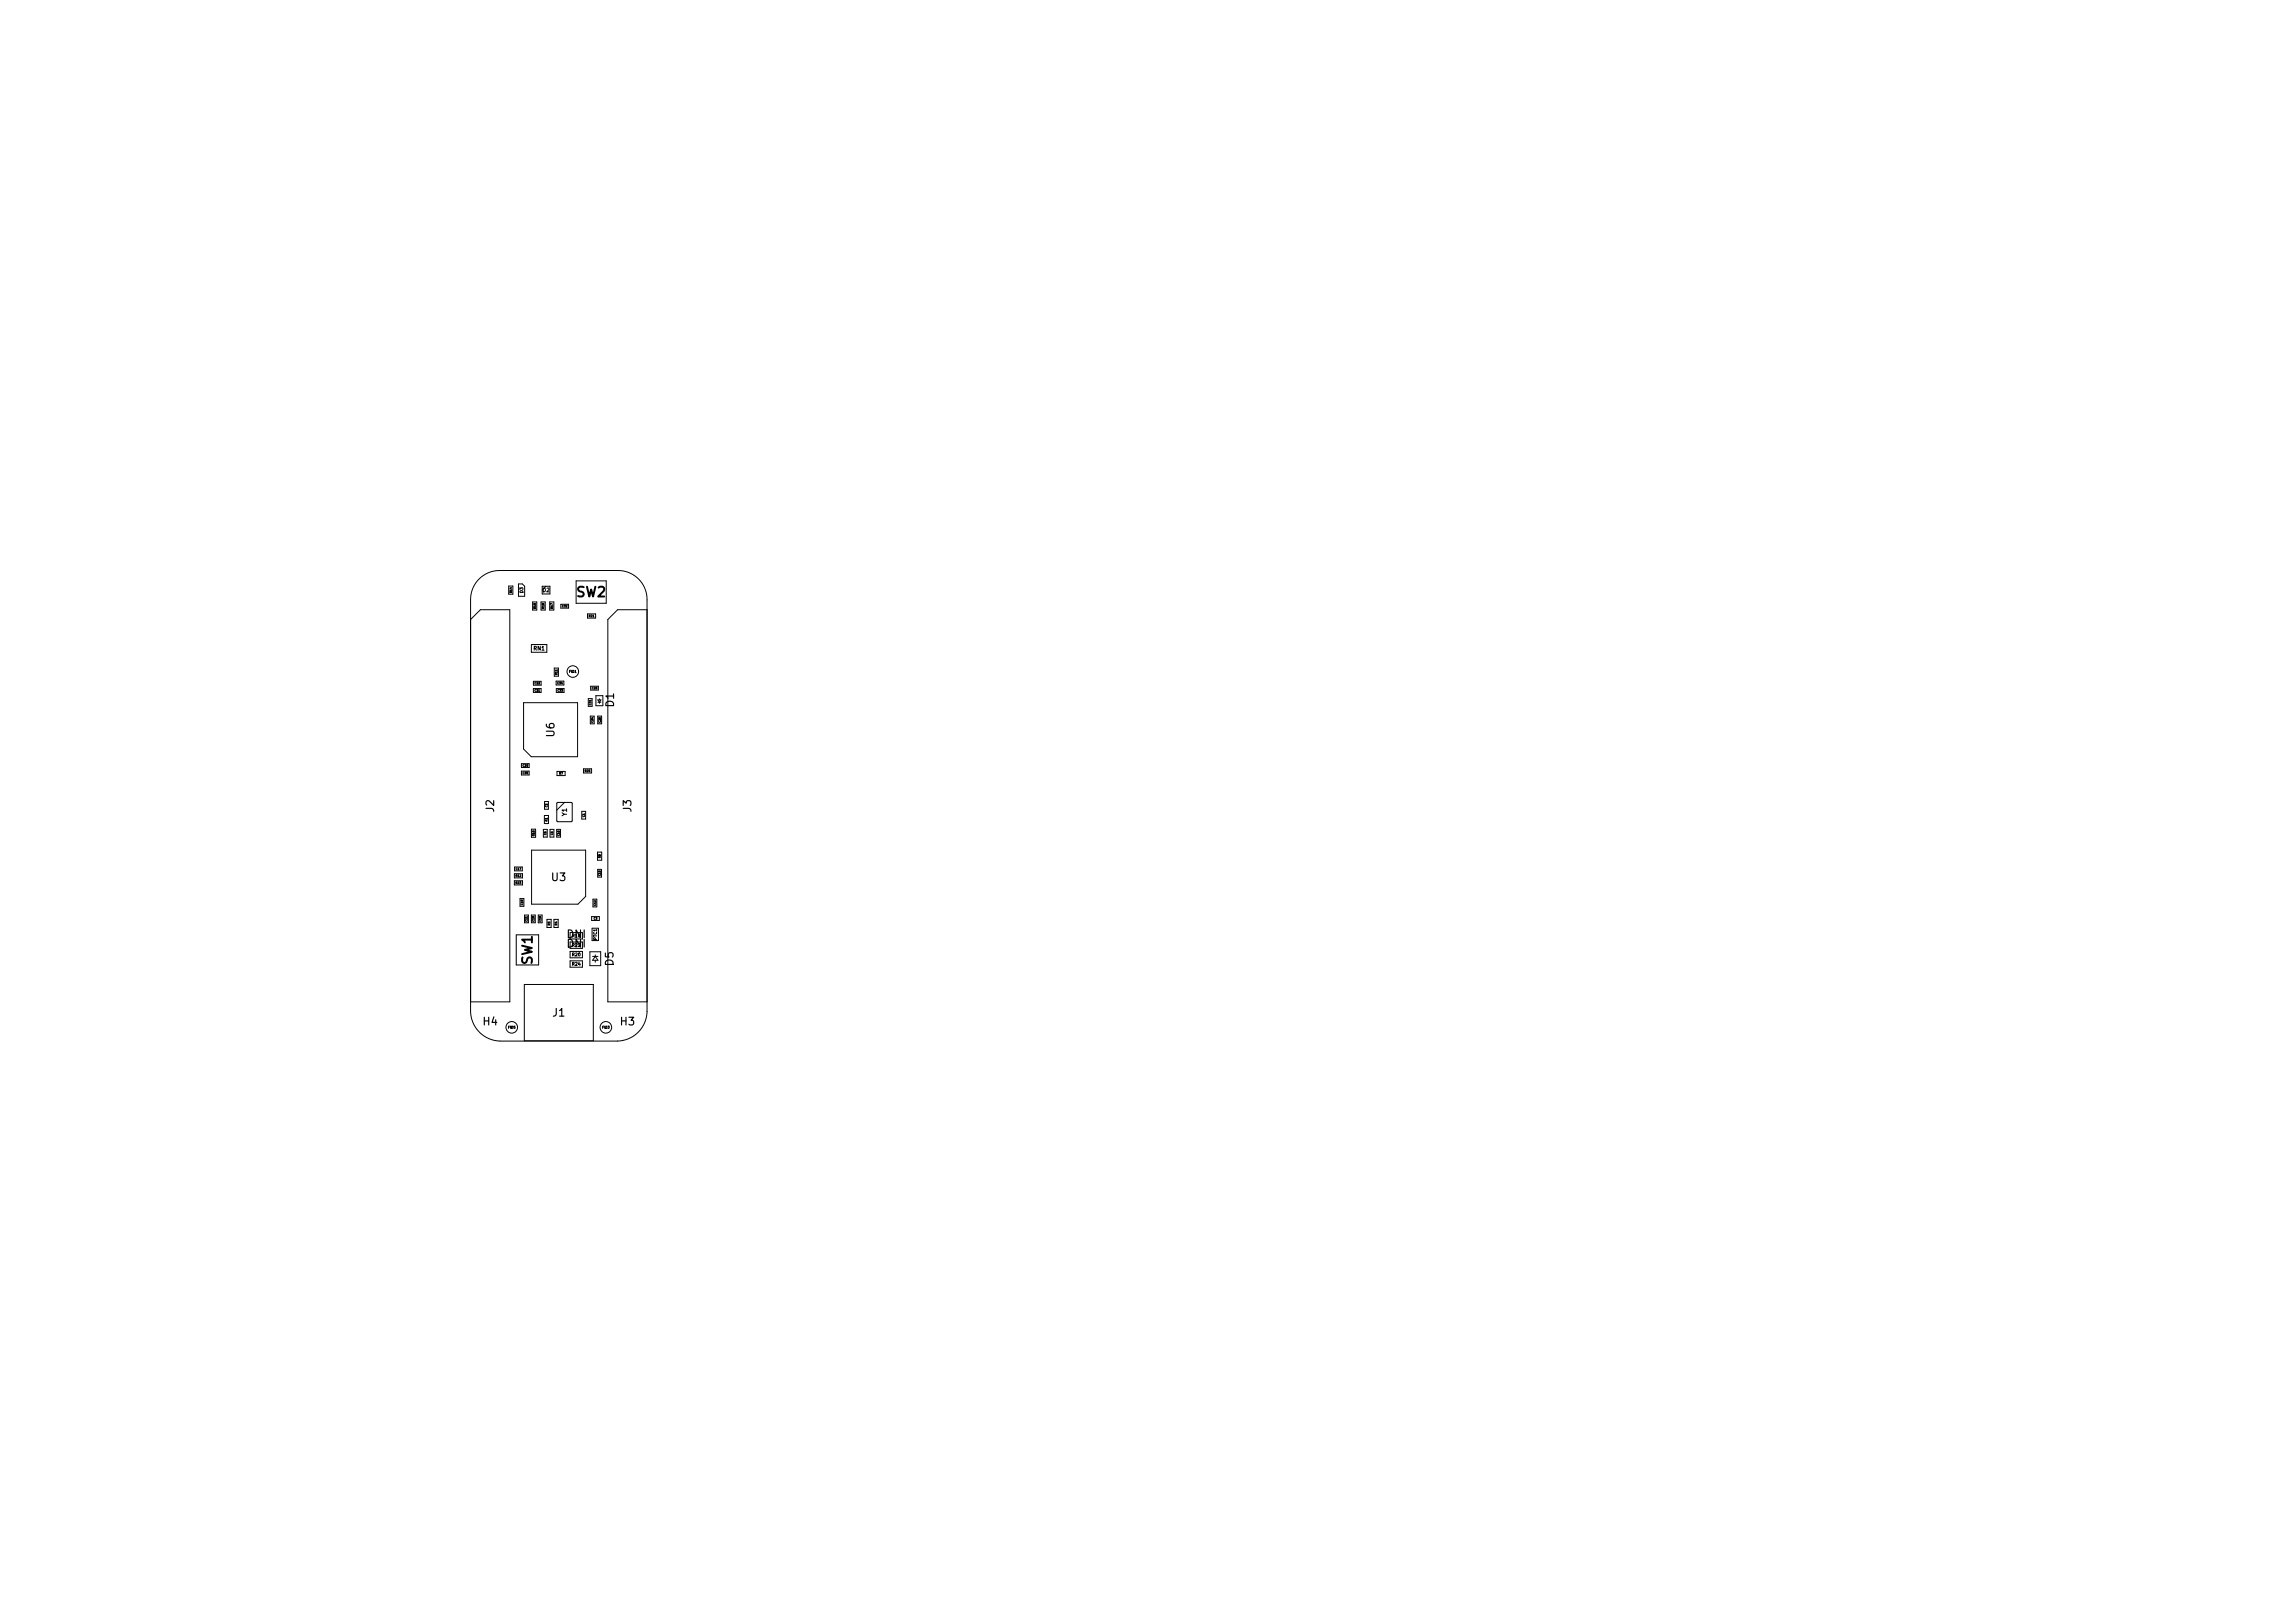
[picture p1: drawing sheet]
<svg xmlns="http://www.w3.org/2000/svg" width="297mm" height="210mm" viewBox="0 0 297 210" stroke-linecap="round" stroke-linejoin="round" font-family="sans-serif">
<defs><g id="words">
<g font-size="1.8">
<text x="74.7" y="77.3">SW2</text>
<text x="69" y="125" transform="rotate(-90 69 125)">SW1</text>
</g>
<g font-size="1.4">
<text x="71.8" y="95.4" transform="rotate(-90 71.8 95.4)">U6</text>
<text x="79.5" y="91.6" transform="rotate(-90 79.5 91.6)">D1</text>
<text x="64" y="105.2" transform="rotate(-90 64 105.2)">J2</text>
<text x="81.8" y="105.2" transform="rotate(-90 81.8 105.2)">J3</text>
<text x="71.5" y="114.1">U3</text>
<text x="73.5" y="121.5">DNI</text>
<text x="73.5" y="122.7">DNI</text>
<text x="79.5" y="125.1" transform="rotate(-90 79.5 125.1)">D5</text>
<text x="71.6" y="131.7">J1</text>
<text x="62.6" y="132.8">H4</text>
<text x="80.4" y="132.8">H3</text>
</g>
<text font-size=".8" x="73.4" y="105.7" transform="rotate(-90 73.4 105.7)">Y1</text>
<g font-size=".7">
<text x="70.3" y="76.7">D2</text>
<text x="69.1" y="84.3">RN1</text>
</g>
<g font-size=".6">
<text x="67.8" y="76.8" transform="rotate(-90 67.8 76.8)">D3</text>
<text x="74.1" y="125.1">R24</text>
<text x="74.1" y="122.6">R22</text>
<text x="74.1" y="123.9">R20</text>
<text x="74.1" y="121.4">R10</text>
<text x="77.3" y="121.8" transform="rotate(-90 77.3 121.8)">PTC1</text>
</g>
<g font-size=".4">
<text x="66.3" y="76.8" transform="rotate(-90 66.3 76.8)">R14</text>
<text x="69.4" y="78.8" transform="rotate(-90 69.4 78.8)">R19</text>
<text x="70.5" y="78.8" transform="rotate(-90 70.5 78.8)">R18</text>
<text x="71.6" y="78.8" transform="rotate(-90 71.6 78.8)">R17</text>
<text x="76.3" y="79.9">R21</text>
<text x="72.2" y="87.4" transform="rotate(-90 72.2 87.4)">R11</text>
<text x="73.8" y="87.1">FID1</text>
<text x="72.4" y="100.3">R7</text>
<text x="75.8" y="100">R25</text>
<text x="70.9" y="106.4" transform="rotate(-90 70.9 106.4)">R1</text>
<text x="66.8" y="113.6">R12</text>
<text x="69.2" y="108.3" transform="rotate(-90 69.2 108.3)">R16</text>
<text x="77.8" y="111.1" transform="rotate(-90 77.8 111.1)">R9</text>
<text x="66.8" y="114.5">R23</text>
<text x="71.3" y="119.9" transform="rotate(-90 71.3 119.9)">R5</text>
<text x="72.2" y="119.9" transform="rotate(-90 72.2 119.9)">R4</text>
<text x="65.8" y="133.2">FID5</text>
<text x="78" y="133.2">FID3</text>
</g>
<g font-size=".3">
<text x="72.8" y="78.7">C32</text>
<text x="69.3" y="88.6">C22</text>
<text x="69.3" y="89.6">C21</text>
<text x="72.2" y="88.6">C34</text>
<text x="72.2" y="89.6">C33</text>
<text x="76.7" y="89.3">C28</text>
<text x="76.6" y="91.3" transform="rotate(-90 76.6 91.3)">C31</text>
<text x="76.8" y="93.6" transform="rotate(-90 76.8 93.6)">C24</text>
<text x="77.8" y="93.6" transform="rotate(-90 77.8 93.6)">C25</text>
<text x="67.7" y="99.3">C29</text>
<text x="67.7" y="100.3">C30</text>
<text x="70.9" y="104.6" transform="rotate(-90 70.9 104.6)">C2</text>
<text x="75.7" y="105.8" transform="rotate(-90 75.7 105.8)">C1</text>
<text x="66.8" y="112.7">C17</text>
<text x="70.8" y="108.2" transform="rotate(-90 70.8 108.2)">C6</text>
<text x="71.6" y="108.2" transform="rotate(-90 71.6 108.2)">C5</text>
<text x="72.5" y="108.3" transform="rotate(-90 72.5 108.3)">C16</text>
<text x="77.8" y="113.4" transform="rotate(-90 77.8 113.4)">C15</text>
<text x="67.7" y="117.2" transform="rotate(-90 67.7 117.2)">C18</text>
<text x="68.3" y="119.4" transform="rotate(-90 68.3 119.4)">C11</text>
<text x="69.2" y="119.4" transform="rotate(-90 69.2 119.4)">C10</text>
<text x="70.1" y="119.4" transform="rotate(-90 70.1 119.4)">C19</text>
<text x="76.9" y="119.1">C3</text>
<text x="77.2" y="117.3" transform="rotate(-90 77.2 117.3)">C12</text>
</g>
</g></defs>
<g fill="none" stroke="#000" stroke-width=".13">
<path d="M62.1 75a3.8 3.8 0 0 1 2.7-1.1h15.2a3.8 3.8 0 0 1 3.8 3.8v53.4a3.9 3.9 0 0 1-3.8 3.8h-15.2a3.9 3.9 0 0 1-3.8-3.8v-53.4a3.8 3.8 0 0 1 1.1-2.7zM65.9 75.9h.5v1.1h-.5zM67.2 75.6h.5l.3 .3v1.3h-.8zM69 78h.5v1h-.5zM70.1 78h.5v1h-.5zM70.2 75.9h1v1h-1zM70.7 75.9l-.5 .5M71.2 78h.5v1h-.5zM72.7 78.3h1v.5h-1zM74.6 75.3h3.9v2.9h-3.9zM76.1 79.5h1.1v.6h-1.1zM83.8 79h-3.8l-1.3 1.3v49.5h5.1"/>
<path d="M61 80.3l1.2-1.3h3.8v50.8h-5M67.5 98.9h1v.5h-1zM67.5 99.9h1v.5h-1zM67.8 91h7v7h-6l-1-1zM68.8 83.5h2v1h-2zM69.1 88.3h1v.5h-1zM69.1 89.2h1v.5h-1zM71.8 86.5h.5v1.1h-.5zM72 88.2h1v.5h-1zM72.1 89.2h1v.5h-1zM72.2 99.9h1v.6h-1zM75.6 99.6h1v.5h-1z"/>
<path d="M76.2 90.5h.5v1h-.5zM76.5 92.8h.5v1h-.5zM76.5 88.9h1v.5h-1zM77.4 92.8h.5v1h-.5zM77.4 90.7h.4l-.2 .3zM77.4 91h.4M77.6 90.5v.2M77.6 91v.1M78.1 90.1h-.9v1.3h.9M66.6 114.1h1.1v.5h-1.1zM66.6 113.2h1.1v.5h-1.1zM66.7 112.3h1v.5h-1z"/>
<path d="M67.4 116.4h.5v1h-.5zM67.9 118.5h.5v1h-.5zM68.8 118.5h.5v1h-.5zM68.8 107.4h.6v1.1h-.6zM68.9 110.1h7v6l-1 1h-6zM69.7 118.5h.5v1h-.5zM70.4 107.4h.5v1h-.5zM70.5 105.6h.6v1.1h-.6zM70.5 103.8h.5v1h-.5zM70.9 119.1h.5v1.1h-.5zM71.3 107.4h.5v1h-.5zM71.8 119.1h.5v1.1h-.5z"/>
<path d="M72.1 107.4h.5v1h-.5zM72.1 104.1l.1-.1h1.8l.1 .1v2.3l-.1 .1h-1.8l-.1-.1zM73.1 104l-1 1M75.4 105.1h.5v1h-.5zM76.6 118.7h1v.5h-1zM76.8 116.5h.5v1h-.5zM77.4 110.4h.5v1h-.5zM77.4 112.6h.5v1h-.5zM66.9 121.1h2.9v3.9h-2.9zM67.9 127.5h9v7.3h-9zM73.8 124.5h1.6v.8h-1.6zM73.9 123.3h1.6v.8h-1.6z"/>
<path d="M76.4 123.3h1.4v1.8h-1.4zM76.7 120.3h.8v1.6h-.8zM76.8 123.9h.7M77.1 123.9l.4 .5h-.7zM77.1 123.7v.2M77.1 124.4v.3"/>
<circle cx="74.2" cy="87" r=".75"/>
<circle cx="66.3" cy="133.1" r=".75"/>
<circle cx="78.5" cy="133.1" r=".75"/>
</g>
<use href="#words"/>
</svg>
